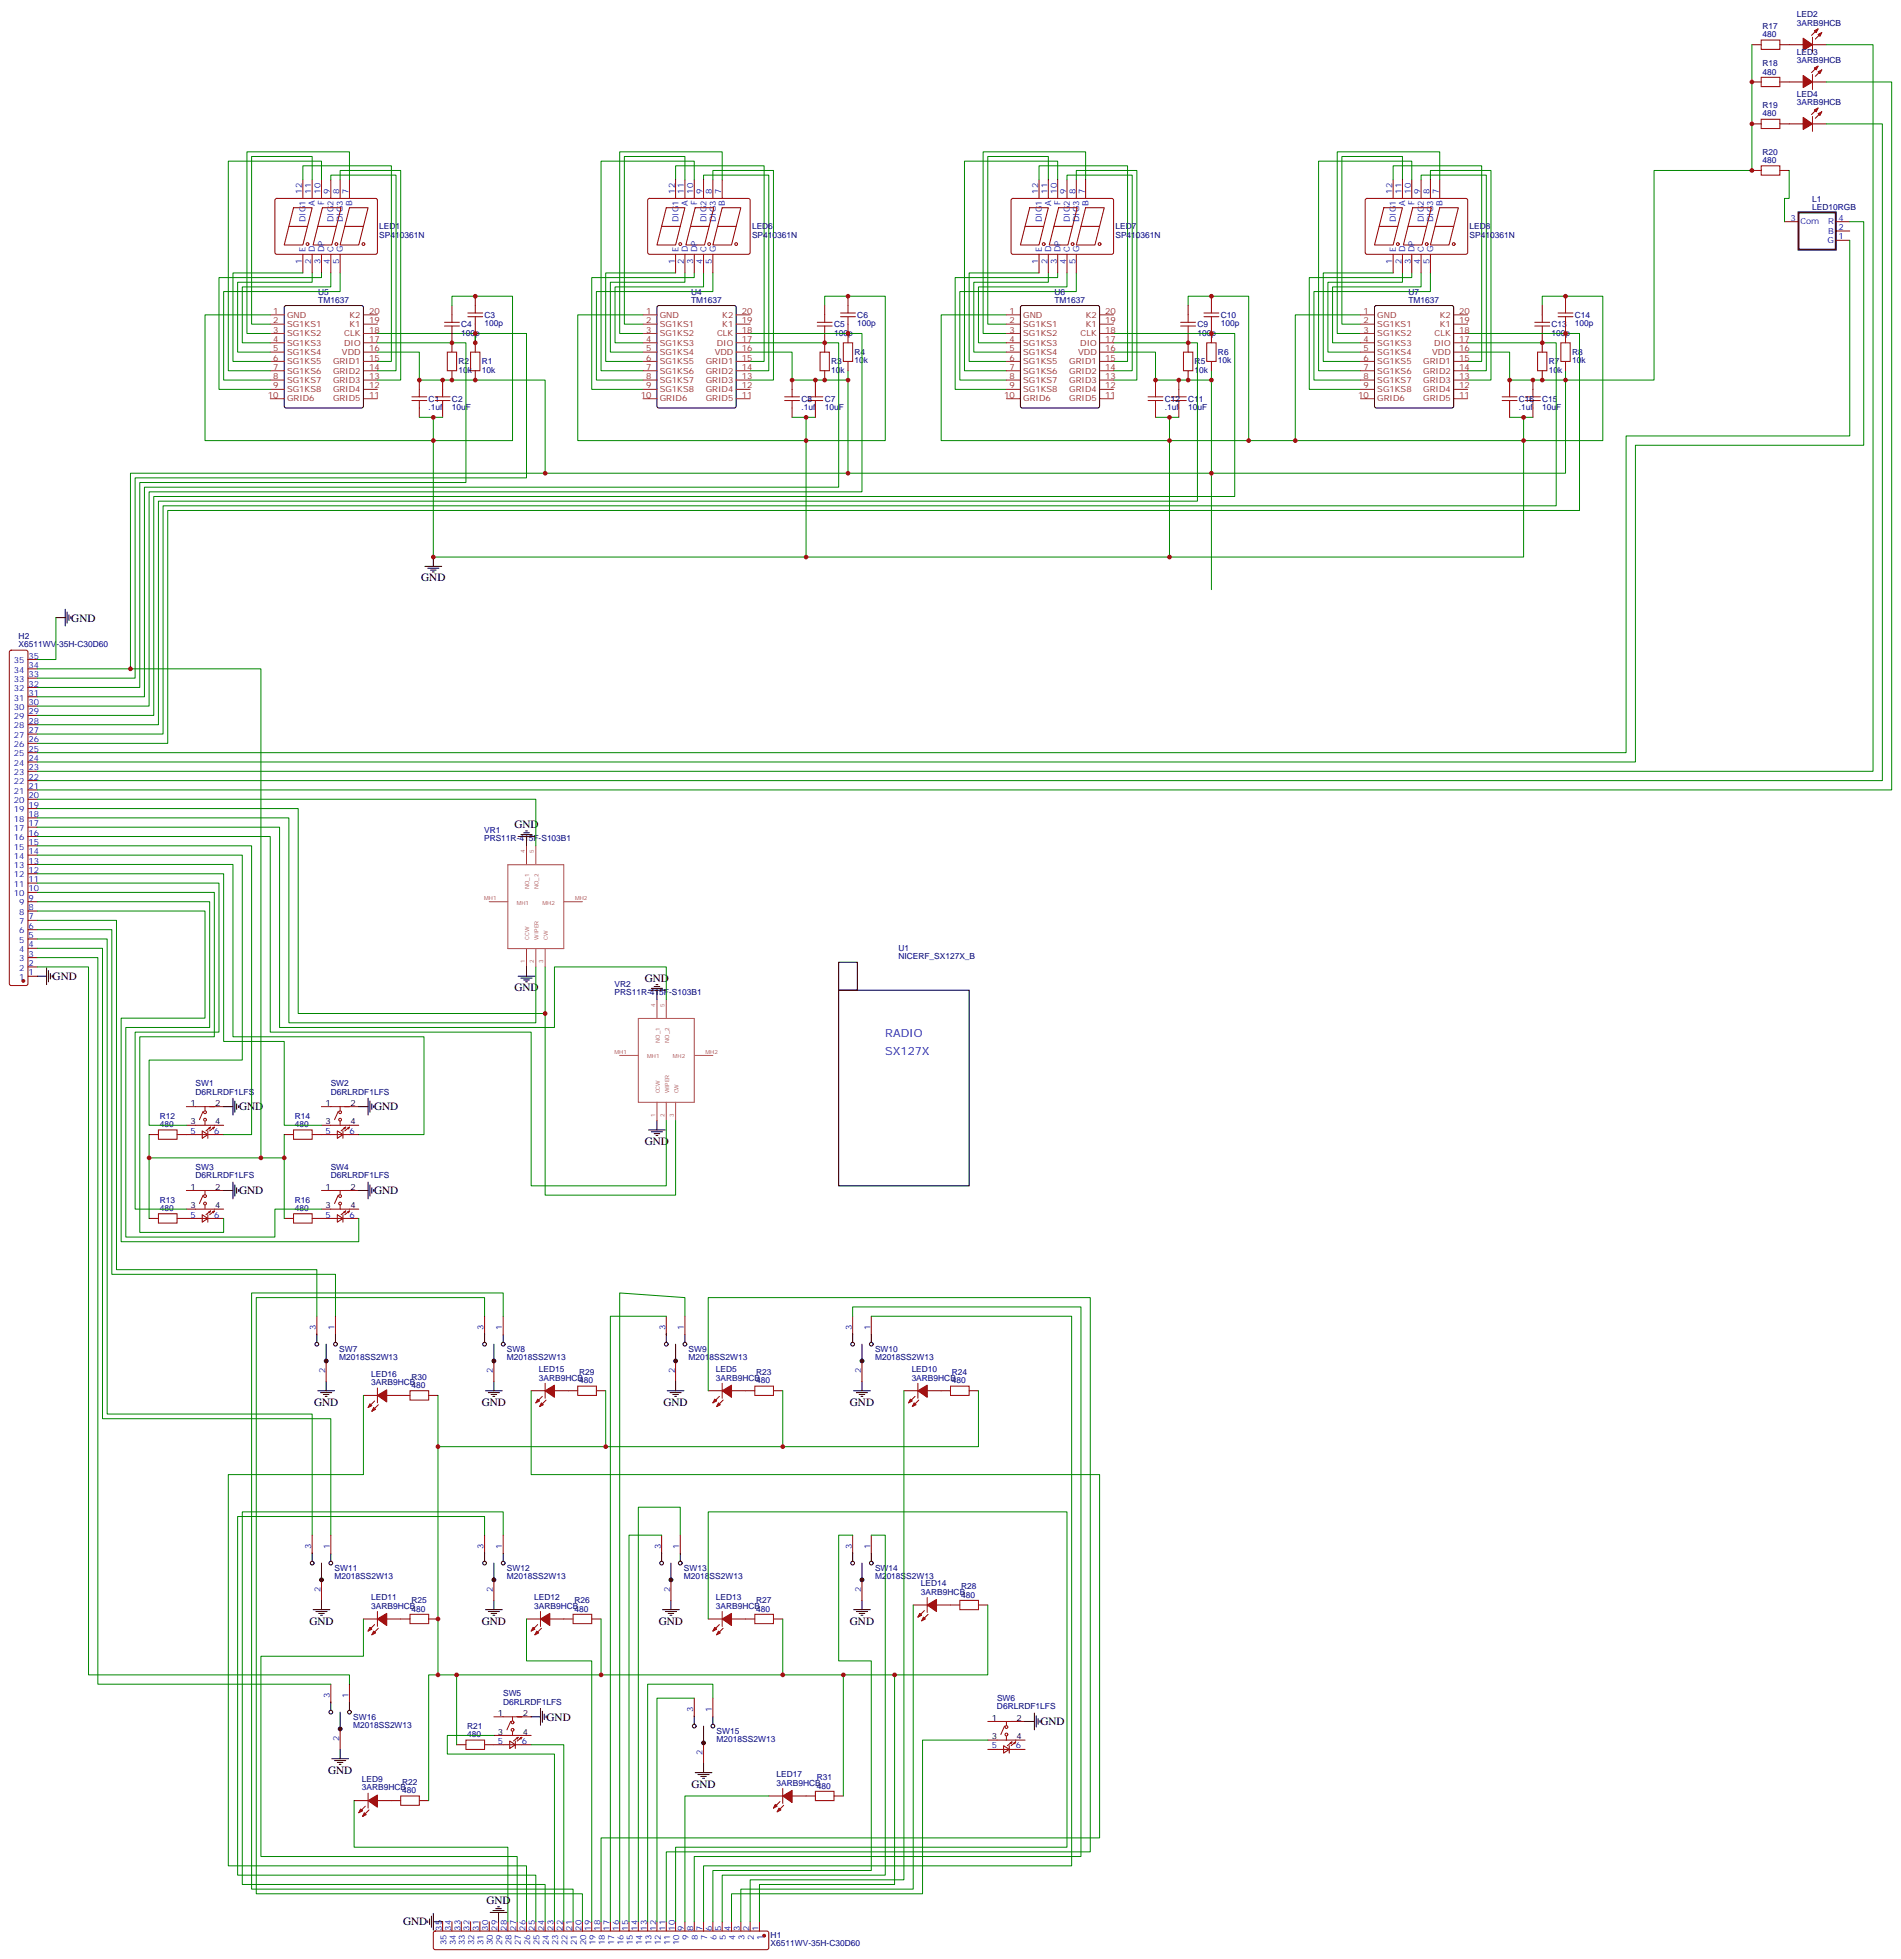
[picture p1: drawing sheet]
<svg xmlns="http://www.w3.org/2000/svg" width="720mm" height="742mm" viewBox="0 0 720 742" stroke-linecap="round" stroke-linejoin="round" font-family="sans-serif">
<defs><g id="words">
<g font-size="4.2">
<text x="159.5" y="220.1">GND</text>
<text x="27" y="235.5">GND</text>
<text x="194.7" y="313.6">GND</text>
<text x="19.9" y="371.1">GND</text>
<text x="244.1" y="371.8">GND</text>
<text x="194.7" y="375.4">GND</text>
<text x="90.5" y="420.6">GND</text>
<text x="141.6" y="420.6">GND</text>
<text x="244.1" y="433.6">GND</text>
<text x="90.5" y="452.3">GND</text>
<text x="141.6" y="452.3">GND</text>
<text x="118.9" y="532.3">GND</text>
<text x="182.4" y="532.3">GND</text>
<text x="251.2" y="532.3">GND</text>
<text x="321.7" y="532.3">GND</text>
<text x="117.1" y="615.2">GND</text>
<text x="182.4" y="615.2">GND</text>
<text x="249.4" y="615.2">GND</text>
<text x="321.7" y="615.2">GND</text>
<text x="206.9" y="651.6">GND</text>
<text x="393.9" y="653.4">GND</text>
<text x="124.2" y="671.7">GND</text>
<text x="261.8" y="677">GND</text>
<text x="184.1" y="721">GND</text>
<text x="152.6" y="729.2">GND</text>
</g>
<g font-size="4.2" fill="#00f">
<text x="335.1" y="392.6">RADIO</text>
<text x="335.1" y="399.7">SX127X</text>
</g>
<g font-size="3.2" fill="#000080">
<text x="667.3" y="11.1">R17</text>
<text x="680.3" y="9.9">3ARB9HCB</text>
<text x="680.3" y="6.6">LED2</text>
<text x="667.3" y="14.1">480</text>
<text x="680.3" y="24">3ARB9HCB</text>
<text x="680.3" y="20.7">LED3</text>
<text x="667.3" y="28.2">480</text>
<text x="667.3" y="25.2">R18</text>
<text x="667.3" y="41">R19</text>
<text x="680.3" y="39.9">3ARB9HCB</text>
<text x="680.3" y="36.6">LED4</text>
<text x="667.3" y="44.1">480</text>
<text x="667.3" y="58.7">R20</text>
<text x="667.3" y="61.7">480</text>
<text x="686.1" y="76.3">L1</text>
<text x="686.1" y="79.4">LED10RGB</text>
<text x="143.6" y="86.9">LED1</text>
<text x="284.7" y="86.9">LED6</text>
<text x="422.3" y="86.9">LED7</text>
<text x="556.3" y="86.9">LED8</text>
<text x="143.6" y="90.2">SP410361N</text>
<text x="284.7" y="90.2">SP410361N</text>
<text x="422.3" y="90.2">SP410361N</text>
<text x="556.3" y="90.2">SP410361N</text>
<text x="120.5" y="111.5">U5</text>
<text x="261.6" y="111.5">U4</text>
<text x="399.2" y="111.5">U6</text>
<text x="533.2" y="111.5">U7</text>
<text x="120.5" y="114.6">TM1637</text>
<text x="261.6" y="114.6">TM1637</text>
<text x="399.2" y="114.6">TM1637</text>
<text x="533.2" y="114.6">TM1637</text>
<text x="174.6" y="123.9">C4</text>
<text x="183.4" y="123.5">100p</text>
<text x="183.4" y="120.4">C3</text>
<text x="315.7" y="123.9">C5</text>
<text x="324.6" y="123.5">100p</text>
<text x="324.6" y="120.4">C6</text>
<text x="453.3" y="123.9">C9</text>
<text x="462.1" y="123.5">100p</text>
<text x="462.1" y="120.4">C10</text>
<text x="587.4" y="123.9">C13</text>
<text x="596.2" y="123.5">100p</text>
<text x="596.2" y="120.4">C14</text>
<text x="174.6" y="127.1">100p</text>
<text x="315.7" y="127.1">100p</text>
<text x="453.3" y="127.1">100p</text>
<text x="587.4" y="127.1">100p</text>
<text x="173.6" y="138">R2</text>
<text x="182.4" y="138">R1</text>
<text x="314.7" y="138">R3</text>
<text x="323.5" y="137.6">10k</text>
<text x="323.5" y="134.5">R4</text>
<text x="452.3" y="138">R5</text>
<text x="461.1" y="137.6">10k</text>
<text x="461.1" y="134.5">R6</text>
<text x="586.3" y="138">R7</text>
<text x="595.1" y="137.6">10k</text>
<text x="595.1" y="134.5">R8</text>
<text x="173.6" y="141.2">10k</text>
<text x="182.4" y="141.2">10k</text>
<text x="314.7" y="141.2">10k</text>
<text x="452.3" y="141.2">10k</text>
<text x="586.3" y="141.2">10k</text>
<text x="162.3" y="155.3">.1uf</text>
<text x="162.3" y="152.1">C1</text>
<text x="171.1" y="155.3">10uF</text>
<text x="171.1" y="152.1">C2</text>
<text x="303.4" y="155.3">.1uf</text>
<text x="303.4" y="152.1">C8</text>
<text x="312.2" y="155.3">10uF</text>
<text x="312.2" y="152.1">C7</text>
<text x="441" y="155.3">.1uf</text>
<text x="441" y="152.1">C12</text>
<text x="449.8" y="155.3">10uF</text>
<text x="449.8" y="152.1">C11</text>
<text x="575" y="155.3">.1uf</text>
<text x="575" y="152.1">C16</text>
<text x="583.8" y="155.3">10uF</text>
<text x="583.8" y="152.1">C15</text>
<text x="7.1" y="245.2">X6511WV-35H-C30D60</text>
<text x="7.1" y="242.1">H2</text>
<text x="183.3" y="315.5">VR1</text>
<text x="183.3" y="318.6">PRS11R-415F-S103B1</text>
<text x="340.1" y="363.4">NICERF_SX127X_B</text>
<text x="340.1" y="360">U1</text>
<text x="232.6" y="376.8">PRS11R-415F-S103B1</text>
<text x="232.6" y="373.7">VR2</text>
<text x="74" y="411.3">SW1</text>
<text x="125.2" y="411.3">SW2</text>
<text x="74" y="414.6">D6RLRDF1LFS</text>
<text x="125.2" y="414.6">D6RLRDF1LFS</text>
<text x="60.5" y="423.8">R12</text>
<text x="111.6" y="423.8">R14</text>
<text x="60.5" y="426.9">480</text>
<text x="111.6" y="426.9">480</text>
<text x="74" y="443">SW3</text>
<text x="125.2" y="443">SW4</text>
<text x="74" y="446.3">D6RLRDF1LFS</text>
<text x="125.2" y="446.3">D6RLRDF1LFS</text>
<text x="60.5" y="455.6">R13</text>
<text x="111.6" y="455.6">R16</text>
<text x="60.5" y="458.6">480</text>
<text x="111.6" y="458.6">480</text>
<text x="128.4" y="515.1">M2018SS2W13</text>
<text x="128.4" y="512">SW7</text>
<text x="191.9" y="515.1">M2018SS2W13</text>
<text x="191.9" y="512">SW8</text>
<text x="260.7" y="515.1">M2018SS2W13</text>
<text x="260.7" y="512">SW9</text>
<text x="331.3" y="515.1">M2018SS2W13</text>
<text x="331.3" y="512">SW10</text>
<text x="140.5" y="521.4">LED16</text>
<text x="204" y="519.6">LED15</text>
<text x="219.2" y="520.8">R29</text>
<text x="271" y="519.6">LED5</text>
<text x="286.3" y="520.8">R23</text>
<text x="345.1" y="519.6">LED10</text>
<text x="360.3" y="520.8">R24</text>
<text x="140.5" y="524.6">3ARB9HCB</text>
<text x="155.7" y="525.6">480</text>
<text x="155.7" y="522.6">R30</text>
<text x="204" y="522.8">3ARB9HCB</text>
<text x="219.2" y="523.9">480</text>
<text x="271" y="522.8">3ARB9HCB</text>
<text x="286.3" y="523.9">480</text>
<text x="345.1" y="522.8">3ARB9HCB</text>
<text x="360.3" y="523.9">480</text>
<text x="126.6" y="598">M2018SS2W13</text>
<text x="126.6" y="594.9">SW11</text>
<text x="191.9" y="598">M2018SS2W13</text>
<text x="191.9" y="594.9">SW12</text>
<text x="258.9" y="598">M2018SS2W13</text>
<text x="258.9" y="594.9">SW13</text>
<text x="331.3" y="598">M2018SS2W13</text>
<text x="331.3" y="594.9">SW14</text>
<text x="348.7" y="604">3ARB9HCB</text>
<text x="348.7" y="600.8">LED14</text>
<text x="363.9" y="605">480</text>
<text x="363.9" y="602">R28</text>
<text x="140.5" y="609.2">3ARB9HCB</text>
<text x="140.5" y="606.1">LED11</text>
<text x="155.7" y="610.3">480</text>
<text x="155.7" y="607.2">R25</text>
<text x="202.3" y="609.2">3ARB9HCB</text>
<text x="202.3" y="606.1">LED12</text>
<text x="217.5" y="610.3">480</text>
<text x="217.5" y="607.2">R26</text>
<text x="271" y="609.2">3ARB9HCB</text>
<text x="271" y="606.1">LED13</text>
<text x="286.3" y="610.3">480</text>
<text x="286.3" y="607.2">R27</text>
<text x="190.5" y="645.6">D6RLRDF1LFS</text>
<text x="190.5" y="642.4">SW5</text>
<text x="377.4" y="647.4">D6RLRDF1LFS</text>
<text x="377.4" y="644.1">SW6</text>
<text x="133.7" y="651.3">SW16</text>
<text x="133.7" y="654.4">M2018SS2W13</text>
<text x="176.9" y="657.9">480</text>
<text x="176.9" y="654.9">R21</text>
<text x="271.3" y="659.7">M2018SS2W13</text>
<text x="271.3" y="656.6">SW15</text>
<text x="137" y="674.9">LED9</text>
<text x="152.2" y="676">R22</text>
<text x="294" y="676.3">3ARB9HCB</text>
<text x="294" y="673.1">LED17</text>
<text x="309.2" y="677.3">480</text>
<text x="309.2" y="674.3">R31</text>
<text x="137" y="678">3ARB9HCB</text>
<text x="152.2" y="679.1">480</text>
<text x="291.7" y="737">X6511WV-35H-C30D60</text>
<text x="291.7" y="733.9">H1</text>
</g>
<g font-size="3.2" fill="#00f">
<text x="114.3" y="73.4" transform="rotate(-90 114.3 73.4)">12</text>
<text x="117.8" y="73.4" transform="rotate(-90 117.8 73.4)">11</text>
<text x="121.4" y="73.4" transform="rotate(-90 121.4 73.4)">10</text>
<text x="122.8" y="77.7" transform="rotate(-90 122.8 77.7)">F</text>
<text x="124.9" y="73.4" transform="rotate(-90 124.9 73.4)">9</text>
<text x="128.4" y="73.4" transform="rotate(-90 128.4 73.4)">8</text>
<text x="131.9" y="73.4" transform="rotate(-90 131.9 73.4)">7</text>
<text x="255.4" y="73.4" transform="rotate(-90 255.4 73.4)">12</text>
<text x="258.9" y="73.4" transform="rotate(-90 258.9 73.4)">11</text>
<text x="262.5" y="73.4" transform="rotate(-90 262.5 73.4)">10</text>
<text x="263.9" y="77.7" transform="rotate(-90 263.9 77.7)">F</text>
<text x="266" y="73.4" transform="rotate(-90 266 73.4)">9</text>
<text x="269.5" y="73.4" transform="rotate(-90 269.5 73.4)">8</text>
<text x="273" y="73.4" transform="rotate(-90 273 73.4)">7</text>
<text x="393" y="73.4" transform="rotate(-90 393 73.4)">12</text>
<text x="396.5" y="73.4" transform="rotate(-90 396.5 73.4)">11</text>
<text x="400" y="73.4" transform="rotate(-90 400 73.4)">10</text>
<text x="401.5" y="77.7" transform="rotate(-90 401.5 77.7)">F</text>
<text x="403.6" y="73.4" transform="rotate(-90 403.6 73.4)">9</text>
<text x="407.1" y="73.4" transform="rotate(-90 407.1 73.4)">8</text>
<text x="410.6" y="73.4" transform="rotate(-90 410.6 73.4)">7</text>
<text x="527" y="73.4" transform="rotate(-90 527 73.4)">12</text>
<text x="530.6" y="73.4" transform="rotate(-90 530.6 73.4)">11</text>
<text x="534.1" y="73.4" transform="rotate(-90 534.1 73.4)">10</text>
<text x="535.5" y="77.7" transform="rotate(-90 535.5 77.7)">F</text>
<text x="537.6" y="73.4" transform="rotate(-90 537.6 73.4)">9</text>
<text x="541.2" y="73.4" transform="rotate(-90 541.2 73.4)">8</text>
<text x="544.7" y="73.4" transform="rotate(-90 544.7 73.4)">7</text>
<text x="119.2" y="78" transform="rotate(-90 119.2 78)">A</text>
<text x="133.3" y="78" transform="rotate(-90 133.3 78)">B</text>
<text x="260.3" y="78" transform="rotate(-90 260.3 78)">A</text>
<text x="274.5" y="78" transform="rotate(-90 274.5 78)">B</text>
<text x="397.9" y="78" transform="rotate(-90 397.9 78)">A</text>
<text x="412" y="78" transform="rotate(-90 412 78)">B</text>
<text x="532" y="78" transform="rotate(-90 532 78)">A</text>
<text x="546.1" y="78" transform="rotate(-90 546.1 78)">B</text>
<text x="677.8" y="83.6">3</text>
<text x="696" y="83.6">4</text>
<text x="115.7" y="84.1" transform="rotate(-90 115.7 84.1)">DIG1</text>
<text x="126.3" y="84.1" transform="rotate(-90 126.3 84.1)">DIG2</text>
<text x="129.8" y="84.1" transform="rotate(-90 129.8 84.1)">DIG3</text>
<text x="256.8" y="84.1" transform="rotate(-90 256.8 84.1)">DIG1</text>
<text x="267.4" y="84.1" transform="rotate(-90 267.4 84.1)">DIG2</text>
<text x="270.9" y="84.1" transform="rotate(-90 270.9 84.1)">DIG3</text>
<text x="394.4" y="84.1" transform="rotate(-90 394.4 84.1)">DIG1</text>
<text x="405" y="84.1" transform="rotate(-90 405 84.1)">DIG2</text>
<text x="408.5" y="84.1" transform="rotate(-90 408.5 84.1)">DIG3</text>
<text x="528.5" y="84.1" transform="rotate(-90 528.5 84.1)">DIG1</text>
<text x="539" y="84.1" transform="rotate(-90 539 84.1)">DIG2</text>
<text x="542.6" y="84.1" transform="rotate(-90 542.6 84.1)">DIG3</text>
<text x="681.6" y="85">Com</text>
<text x="692.1" y="85">R</text>
<text x="692.1" y="88.5">B</text>
<text x="696" y="87.1">2</text>
<text x="115.7" y="95.6" transform="rotate(-90 115.7 95.6)">E</text>
<text x="119.2" y="95.6" transform="rotate(-90 119.2 95.6)">D</text>
<text x="122.8" y="95.6" transform="rotate(-90 122.8 95.6)">DP</text>
<text x="126.3" y="95.6" transform="rotate(-90 126.3 95.6)">C</text>
<text x="129.8" y="95.6" transform="rotate(-90 129.8 95.6)">G</text>
<text x="256.8" y="95.6" transform="rotate(-90 256.8 95.6)">E</text>
<text x="260.3" y="95.6" transform="rotate(-90 260.3 95.6)">D</text>
<text x="263.9" y="95.6" transform="rotate(-90 263.9 95.6)">DP</text>
<text x="267.4" y="95.6" transform="rotate(-90 267.4 95.6)">C</text>
<text x="270.9" y="95.6" transform="rotate(-90 270.9 95.6)">G</text>
<text x="394.4" y="95.6" transform="rotate(-90 394.4 95.6)">E</text>
<text x="397.9" y="95.6" transform="rotate(-90 397.9 95.6)">D</text>
<text x="401.5" y="95.6" transform="rotate(-90 401.5 95.6)">DP</text>
<text x="405" y="95.6" transform="rotate(-90 405 95.6)">C</text>
<text x="408.5" y="95.6" transform="rotate(-90 408.5 95.6)">G</text>
<text x="528.5" y="95.6" transform="rotate(-90 528.5 95.6)">E</text>
<text x="532" y="95.6" transform="rotate(-90 532 95.6)">D</text>
<text x="535.5" y="95.6" transform="rotate(-90 535.5 95.6)">DP</text>
<text x="539" y="95.6" transform="rotate(-90 539 95.6)">C</text>
<text x="542.6" y="95.6" transform="rotate(-90 542.6 95.6)">G</text>
<text x="691.8" y="92.1">G</text>
<text x="696" y="90.7">1</text>
<text x="114.3" y="100.1" transform="rotate(-90 114.3 100.1)">1</text>
<text x="117.8" y="100.1" transform="rotate(-90 117.8 100.1)">2</text>
<text x="121.4" y="100.1" transform="rotate(-90 121.4 100.1)">3</text>
<text x="124.9" y="100.1" transform="rotate(-90 124.9 100.1)">4</text>
<text x="128.4" y="100.1" transform="rotate(-90 128.4 100.1)">5</text>
<text x="255.4" y="100.1" transform="rotate(-90 255.4 100.1)">1</text>
<text x="258.9" y="100.1" transform="rotate(-90 258.9 100.1)">2</text>
<text x="262.5" y="100.1" transform="rotate(-90 262.5 100.1)">3</text>
<text x="266" y="100.1" transform="rotate(-90 266 100.1)">4</text>
<text x="269.5" y="100.1" transform="rotate(-90 269.5 100.1)">5</text>
<text x="393" y="100.1" transform="rotate(-90 393 100.1)">1</text>
<text x="396.5" y="100.1" transform="rotate(-90 396.5 100.1)">2</text>
<text x="400" y="100.1" transform="rotate(-90 400 100.1)">3</text>
<text x="403.6" y="100.1" transform="rotate(-90 403.6 100.1)">4</text>
<text x="407.1" y="100.1" transform="rotate(-90 407.1 100.1)">5</text>
<text x="527" y="100.1" transform="rotate(-90 527 100.1)">1</text>
<text x="530.6" y="100.1" transform="rotate(-90 530.6 100.1)">2</text>
<text x="534.1" y="100.1" transform="rotate(-90 534.1 100.1)">3</text>
<text x="537.6" y="100.1" transform="rotate(-90 537.6 100.1)">4</text>
<text x="541.2" y="100.1" transform="rotate(-90 541.2 100.1)">5</text>
<text x="5.2" y="251.2">35</text>
<text x="10.8" y="249.4">35</text>
<text x="5.2" y="254.7">34</text>
<text x="10.8" y="256.5">33</text>
<text x="10.8" y="252.9">34</text>
<text x="5.2" y="261.8">32</text>
<text x="5.2" y="258.2">33</text>
<text x="10.8" y="263.5">31</text>
<text x="10.8" y="260">32</text>
<text x="5.2" y="268.8">30</text>
<text x="5.2" y="265.3">31</text>
<text x="10.8" y="267.1">30</text>
<text x="5.2" y="275.9">28</text>
<text x="5.2" y="272.3">29</text>
<text x="10.8" y="274.1">28</text>
<text x="10.8" y="270.6">29</text>
<text x="5.2" y="279.4">27</text>
<text x="10.8" y="281.2">26</text>
<text x="10.8" y="277.6">27</text>
<text x="5.2" y="286.5">25</text>
<text x="5.2" y="282.9">26</text>
<text x="10.8" y="284.7">25</text>
<text x="5.2" y="293.5">23</text>
<text x="5.2" y="290">24</text>
<text x="10.8" y="291.7">23</text>
<text x="10.8" y="288.2">24</text>
<text x="5.2" y="297">22</text>
<text x="10.8" y="298.8">21</text>
<text x="10.8" y="295.3">22</text>
<text x="5.2" y="304.1">20</text>
<text x="5.2" y="300.6">21</text>
<text x="10.8" y="305.9">19</text>
<text x="10.8" y="302.3">20</text>
<text x="5.2" y="311.2">18</text>
<text x="5.2" y="307.6">19</text>
<text x="10.8" y="309.4">18</text>
<text x="5.2" y="314.7">17</text>
<text x="10.8" y="316.4">16</text>
<text x="10.8" y="312.9">17</text>
<text x="5.2" y="321.7">15</text>
<text x="5.2" y="318.2">16</text>
<text x="10.8" y="323.5">14</text>
<text x="10.8" y="320">15</text>
<text x="5.2" y="328.8">13</text>
<text x="5.2" y="325.3">14</text>
<text x="10.8" y="327">13</text>
<text x="5.2" y="335.8">11</text>
<text x="5.2" y="332.3">12</text>
<text x="10.8" y="334.1">11</text>
<text x="10.8" y="330.6">12</text>
<text x="5.2" y="339.4">10</text>
<text x="10.8" y="341.1">9</text>
<text x="10.8" y="337.6">10</text>
<text x="7.3" y="346.4">8</text>
<text x="7.3" y="342.9">9</text>
<text x="10.8" y="344.7">8</text>
<text x="7.3" y="353.5">6</text>
<text x="7.3" y="350">7</text>
<text x="10.8" y="351.7">6</text>
<text x="10.8" y="348.2">7</text>
<text x="7.3" y="357">5</text>
<text x="10.8" y="358.8">4</text>
<text x="10.8" y="355.2">5</text>
<text x="7.3" y="364.1">3</text>
<text x="7.3" y="360.5">4</text>
<text x="10.8" y="365.8">2</text>
<text x="10.8" y="362.3">3</text>
<text x="7.3" y="371.1">1</text>
<text x="7.3" y="367.6">2</text>
<text x="10.8" y="369.4">1</text>
<text x="72.1" y="429.3">5</text>
<text x="81.1" y="429.3">6</text>
<text x="123.2" y="429.3">5</text>
<text x="132.3" y="429.3">6</text>
<text x="72.1" y="461.1">5</text>
<text x="81.1" y="461.1">6</text>
<text x="123.2" y="461.1">5</text>
<text x="132.3" y="461.1">6</text>
<text x="119.6" y="503.8" transform="rotate(-90 119.6 503.8)">3</text>
<text x="126.6" y="503.8" transform="rotate(-90 126.6 503.8)">1</text>
<text x="183.1" y="503.8" transform="rotate(-90 183.1 503.8)">3</text>
<text x="190.1" y="503.8" transform="rotate(-90 190.1 503.8)">1</text>
<text x="251.9" y="503.8" transform="rotate(-90 251.9 503.8)">3</text>
<text x="258.9" y="503.8" transform="rotate(-90 258.9 503.8)">1</text>
<text x="322.4" y="503.8" transform="rotate(-90 322.4 503.8)">3</text>
<text x="329.5" y="503.8" transform="rotate(-90 329.5 503.8)">1</text>
<text x="123.1" y="519.9" transform="rotate(-90 123.1 519.9)">2</text>
<text x="186.6" y="519.9" transform="rotate(-90 186.6 519.9)">2</text>
<text x="255.4" y="519.9" transform="rotate(-90 255.4 519.9)">2</text>
<text x="326" y="519.9" transform="rotate(-90 326 519.9)">2</text>
<text x="117.8" y="586.7" transform="rotate(-90 117.8 586.7)">3</text>
<text x="124.9" y="586.7" transform="rotate(-90 124.9 586.7)">1</text>
<text x="183.1" y="586.7" transform="rotate(-90 183.1 586.7)">3</text>
<text x="190.1" y="586.7" transform="rotate(-90 190.1 586.7)">1</text>
<text x="250.1" y="586.7" transform="rotate(-90 250.1 586.7)">3</text>
<text x="257.2" y="586.7" transform="rotate(-90 257.2 586.7)">1</text>
<text x="322.4" y="586.7" transform="rotate(-90 322.4 586.7)">3</text>
<text x="329.5" y="586.7" transform="rotate(-90 329.5 586.7)">1</text>
<text x="121.4" y="602.8" transform="rotate(-90 121.4 602.8)">2</text>
<text x="186.6" y="602.8" transform="rotate(-90 186.6 602.8)">2</text>
<text x="253.6" y="602.8" transform="rotate(-90 253.6 602.8)">2</text>
<text x="326" y="602.8" transform="rotate(-90 326 602.8)">2</text>
<text x="124.9" y="643.1" transform="rotate(-90 124.9 643.1)">3</text>
<text x="131.9" y="643.1" transform="rotate(-90 131.9 643.1)">1</text>
<text x="262.5" y="648.4" transform="rotate(-90 262.5 648.4)">3</text>
<text x="269.5" y="648.4" transform="rotate(-90 269.5 648.4)">1</text>
<text x="128.4" y="659.2" transform="rotate(-90 128.4 659.2)">2</text>
<text x="188.5" y="660.4">5</text>
<text x="197.6" y="660.4">6</text>
<text x="266" y="664.5" transform="rotate(-90 266 664.5)">2</text>
<text x="375.5" y="662.2">5</text>
<text x="384.5" y="662.2">6</text>
<text x="167.2" y="731.1" transform="rotate(-90 167.2 731.1)">35</text>
<text x="170.7" y="731.1" transform="rotate(-90 170.7 731.1)">34</text>
<text x="174.3" y="731.1" transform="rotate(-90 174.3 731.1)">33</text>
<text x="177.8" y="731.1" transform="rotate(-90 177.8 731.1)">32</text>
<text x="181.3" y="731.1" transform="rotate(-90 181.3 731.1)">31</text>
<text x="184.9" y="731.1" transform="rotate(-90 184.9 731.1)">30</text>
<text x="188.4" y="731.1" transform="rotate(-90 188.4 731.1)">29</text>
<text x="191.9" y="731.1" transform="rotate(-90 191.9 731.1)">28</text>
<text x="195.4" y="731.1" transform="rotate(-90 195.4 731.1)">27</text>
<text x="199" y="731.1" transform="rotate(-90 199 731.1)">26</text>
<text x="202.5" y="731.1" transform="rotate(-90 202.5 731.1)">25</text>
<text x="206" y="731.1" transform="rotate(-90 206 731.1)">24</text>
<text x="209.5" y="731.1" transform="rotate(-90 209.5 731.1)">23</text>
<text x="213.1" y="731.1" transform="rotate(-90 213.1 731.1)">22</text>
<text x="216.6" y="731.1" transform="rotate(-90 216.6 731.1)">21</text>
<text x="220.1" y="731.1" transform="rotate(-90 220.1 731.1)">20</text>
<text x="223.7" y="731.1" transform="rotate(-90 223.7 731.1)">19</text>
<text x="227.2" y="731.1" transform="rotate(-90 227.2 731.1)">18</text>
<text x="230.7" y="731.1" transform="rotate(-90 230.7 731.1)">17</text>
<text x="234.2" y="731.1" transform="rotate(-90 234.2 731.1)">16</text>
<text x="237.8" y="731.1" transform="rotate(-90 237.8 731.1)">15</text>
<text x="241.3" y="731.1" transform="rotate(-90 241.3 731.1)">14</text>
<text x="244.8" y="731.1" transform="rotate(-90 244.8 731.1)">13</text>
<text x="248.4" y="731.1" transform="rotate(-90 248.4 731.1)">12</text>
<text x="251.9" y="731.1" transform="rotate(-90 251.9 731.1)">11</text>
<text x="255.4" y="731.1" transform="rotate(-90 255.4 731.1)">10</text>
<text x="258.9" y="731.1" transform="rotate(-90 258.9 731.1)">9</text>
<text x="262.5" y="731.1" transform="rotate(-90 262.5 731.1)">8</text>
<text x="266" y="731.1" transform="rotate(-90 266 731.1)">7</text>
<text x="269.5" y="731.1" transform="rotate(-90 269.5 731.1)">6</text>
<text x="273" y="731.1" transform="rotate(-90 273 731.1)">5</text>
<text x="276.6" y="731.1" transform="rotate(-90 276.6 731.1)">4</text>
<text x="280.1" y="731.1" transform="rotate(-90 280.1 731.1)">3</text>
<text x="283.6" y="731.1" transform="rotate(-90 283.6 731.1)">2</text>
<text x="287.2" y="731.1" transform="rotate(-90 287.2 731.1)">1</text>
<text x="169" y="736.6" transform="rotate(-90 169 736.6)">35</text>
<text x="172.5" y="736.6" transform="rotate(-90 172.5 736.6)">34</text>
<text x="176" y="736.6" transform="rotate(-90 176 736.6)">33</text>
<text x="179.6" y="736.6" transform="rotate(-90 179.6 736.6)">32</text>
<text x="183.1" y="736.6" transform="rotate(-90 183.1 736.6)">31</text>
<text x="186.6" y="736.6" transform="rotate(-90 186.6 736.6)">30</text>
<text x="190.1" y="736.6" transform="rotate(-90 190.1 736.6)">29</text>
<text x="193.7" y="736.6" transform="rotate(-90 193.7 736.6)">28</text>
<text x="197.2" y="736.6" transform="rotate(-90 197.2 736.6)">27</text>
<text x="200.7" y="736.6" transform="rotate(-90 200.7 736.6)">26</text>
<text x="204.3" y="736.6" transform="rotate(-90 204.3 736.6)">25</text>
<text x="207.8" y="736.6" transform="rotate(-90 207.8 736.6)">24</text>
<text x="211.3" y="736.6" transform="rotate(-90 211.3 736.6)">23</text>
<text x="214.8" y="736.6" transform="rotate(-90 214.8 736.6)">22</text>
<text x="218.4" y="736.6" transform="rotate(-90 218.4 736.6)">21</text>
<text x="221.9" y="736.6" transform="rotate(-90 221.9 736.6)">20</text>
<text x="225.4" y="736.6" transform="rotate(-90 225.4 736.6)">19</text>
<text x="229" y="736.6" transform="rotate(-90 229 736.6)">18</text>
<text x="232.5" y="736.6" transform="rotate(-90 232.5 736.6)">17</text>
<text x="236" y="736.6" transform="rotate(-90 236 736.6)">16</text>
<text x="239.5" y="736.6" transform="rotate(-90 239.5 736.6)">15</text>
<text x="243.1" y="736.6" transform="rotate(-90 243.1 736.6)">14</text>
<text x="246.6" y="736.6" transform="rotate(-90 246.6 736.6)">13</text>
<text x="250.1" y="736.6" transform="rotate(-90 250.1 736.6)">12</text>
<text x="253.6" y="736.6" transform="rotate(-90 253.6 736.6)">11</text>
<text x="257.2" y="736.6" transform="rotate(-90 257.2 736.6)">10</text>
<text x="260.7" y="734.6" transform="rotate(-90 260.7 734.6)">9</text>
<text x="264.2" y="734.6" transform="rotate(-90 264.2 734.6)">8</text>
<text x="267.8" y="734.6" transform="rotate(-90 267.8 734.6)">7</text>
<text x="271.3" y="734.6" transform="rotate(-90 271.3 734.6)">6</text>
<text x="274.8" y="734.6" transform="rotate(-90 274.8 734.6)">5</text>
<text x="278.3" y="734.6" transform="rotate(-90 278.3 734.6)">4</text>
<text x="281.9" y="734.6" transform="rotate(-90 281.9 734.6)">3</text>
<text x="285.4" y="734.6" transform="rotate(-90 285.4 734.6)">2</text>
<text x="288.9" y="734.6" transform="rotate(-90 288.9 734.6)">1</text>
</g>
<g font-size="3.2" fill="#8d2323">
<text x="103.5" y="118.9">1</text>
<text x="139.7" y="118.9">20</text>
<text x="244.6" y="118.9">1</text>
<text x="280.8" y="118.9">20</text>
<text x="382.2" y="118.9">1</text>
<text x="418.4" y="118.9">20</text>
<text x="516.2" y="118.9">1</text>
<text x="552.4" y="118.9">20</text>
<text x="103.5" y="122.4">2</text>
<text x="103.5" y="125.9">3</text>
<text x="108.7" y="120.3">GND</text>
<text x="108.7" y="123.8">SG1KS1</text>
<text x="132.3" y="120.3">K2</text>
<text x="132.3" y="123.8">K1</text>
<text x="139.7" y="125.9">18</text>
<text x="139.7" y="122.4">19</text>
<text x="244.6" y="122.4">2</text>
<text x="244.6" y="125.9">3</text>
<text x="249.8" y="120.3">GND</text>
<text x="249.8" y="123.8">SG1KS1</text>
<text x="273.4" y="120.3">K2</text>
<text x="273.4" y="123.8">K1</text>
<text x="280.8" y="125.9">18</text>
<text x="280.8" y="122.4">19</text>
<text x="382.2" y="122.4">2</text>
<text x="382.2" y="125.9">3</text>
<text x="387.3" y="120.3">GND</text>
<text x="387.3" y="123.8">SG1KS1</text>
<text x="411" y="120.3">K2</text>
<text x="411" y="123.8">K1</text>
<text x="418.4" y="125.9">18</text>
<text x="418.4" y="122.4">19</text>
<text x="516.2" y="122.4">2</text>
<text x="516.2" y="125.9">3</text>
<text x="521.4" y="120.3">GND</text>
<text x="521.4" y="123.8">SG1KS1</text>
<text x="545.1" y="120.3">K2</text>
<text x="545.1" y="123.8">K1</text>
<text x="552.4" y="125.9">18</text>
<text x="552.4" y="122.4">19</text>
<text x="103.5" y="129.5">4</text>
<text x="108.7" y="127.4">SG1KS2</text>
<text x="108.7" y="130.9">SG1KS3</text>
<text x="130.2" y="130.9">DIO</text>
<text x="130.3" y="127.4">CLK</text>
<text x="139.7" y="129.5">17</text>
<text x="244.6" y="129.5">4</text>
<text x="249.8" y="127.4">SG1KS2</text>
<text x="249.8" y="130.9">SG1KS3</text>
<text x="271.4" y="130.9">DIO</text>
<text x="271.5" y="127.4">CLK</text>
<text x="280.8" y="129.5">17</text>
<text x="382.2" y="129.5">4</text>
<text x="387.3" y="127.4">SG1KS2</text>
<text x="387.3" y="130.9">SG1KS3</text>
<text x="408.9" y="130.9">DIO</text>
<text x="409" y="127.4">CLK</text>
<text x="418.4" y="129.5">17</text>
<text x="516.2" y="129.5">4</text>
<text x="521.4" y="127.4">SG1KS2</text>
<text x="521.4" y="130.9">SG1KS3</text>
<text x="543" y="130.9">DIO</text>
<text x="543.1" y="127.4">CLK</text>
<text x="552.4" y="129.5">17</text>
<text x="103.5" y="133">5</text>
<text x="103.5" y="136.5">6</text>
<text x="108.7" y="134.4">SG1KS4</text>
<text x="108.7" y="137.9">SG1KS5</text>
<text x="126.1" y="137.9">GRID1</text>
<text x="129.5" y="134.4">VDD</text>
<text x="139.7" y="136.5">15</text>
<text x="139.7" y="133">16</text>
<text x="244.6" y="133">5</text>
<text x="244.6" y="136.5">6</text>
<text x="249.8" y="134.4">SG1KS4</text>
<text x="249.8" y="137.9">SG1KS5</text>
<text x="267.2" y="137.9">GRID1</text>
<text x="270.6" y="134.4">VDD</text>
<text x="280.8" y="136.5">15</text>
<text x="280.8" y="133">16</text>
<text x="382.2" y="133">5</text>
<text x="382.2" y="136.5">6</text>
<text x="387.3" y="134.4">SG1KS4</text>
<text x="387.3" y="137.9">SG1KS5</text>
<text x="404.8" y="137.9">GRID1</text>
<text x="408.2" y="134.4">VDD</text>
<text x="418.4" y="136.5">15</text>
<text x="418.4" y="133">16</text>
<text x="516.2" y="133">5</text>
<text x="516.2" y="136.5">6</text>
<text x="521.4" y="134.4">SG1KS4</text>
<text x="521.4" y="137.9">SG1KS5</text>
<text x="538.8" y="137.9">GRID1</text>
<text x="542.2" y="134.4">VDD</text>
<text x="552.4" y="136.5">15</text>
<text x="552.4" y="133">16</text>
<text x="103.5" y="140.1">7</text>
<text x="103.5" y="143.6">8</text>
<text x="108.7" y="141.5">SG1KS6</text>
<text x="126.1" y="141.5">GRID2</text>
<text x="139.7" y="143.6">13</text>
<text x="139.7" y="140.1">14</text>
<text x="244.6" y="140.1">7</text>
<text x="244.6" y="143.6">8</text>
<text x="249.8" y="141.5">SG1KS6</text>
<text x="267.2" y="141.5">GRID2</text>
<text x="280.8" y="143.6">13</text>
<text x="280.8" y="140.1">14</text>
<text x="382.2" y="140.1">7</text>
<text x="382.2" y="143.6">8</text>
<text x="387.3" y="141.5">SG1KS6</text>
<text x="404.8" y="141.5">GRID2</text>
<text x="418.4" y="143.6">13</text>
<text x="418.4" y="140.1">14</text>
<text x="516.2" y="140.1">7</text>
<text x="516.2" y="143.6">8</text>
<text x="521.4" y="141.5">SG1KS6</text>
<text x="538.8" y="141.5">GRID2</text>
<text x="552.4" y="143.6">13</text>
<text x="552.4" y="140.1">14</text>
<text x="103.5" y="147.1">9</text>
<text x="108.7" y="145">SG1KS7</text>
<text x="108.7" y="148.5">SG1KS8</text>
<text x="126.1" y="148.5">GRID4</text>
<text x="126.1" y="145">GRID3</text>
<text x="139.7" y="147.1">12</text>
<text x="244.6" y="147.1">9</text>
<text x="249.8" y="145">SG1KS7</text>
<text x="249.8" y="148.5">SG1KS8</text>
<text x="267.2" y="148.5">GRID4</text>
<text x="267.2" y="145">GRID3</text>
<text x="280.8" y="147.1">12</text>
<text x="382.2" y="147.1">9</text>
<text x="387.3" y="145">SG1KS7</text>
<text x="387.3" y="148.5">SG1KS8</text>
<text x="404.8" y="148.5">GRID4</text>
<text x="404.8" y="145">GRID3</text>
<text x="418.4" y="147.1">12</text>
<text x="516.2" y="147.1">9</text>
<text x="521.4" y="145">SG1KS7</text>
<text x="521.4" y="148.5">SG1KS8</text>
<text x="538.8" y="148.5">GRID4</text>
<text x="538.8" y="145">GRID3</text>
<text x="552.4" y="147.1">12</text>
<text x="101.4" y="150.6">10</text>
<text x="108.7" y="152">GRID6</text>
<text x="126.1" y="152">GRID5</text>
<text x="139.7" y="150.6">11</text>
<text x="242.6" y="150.6">10</text>
<text x="249.8" y="152">GRID6</text>
<text x="267.2" y="152">GRID5</text>
<text x="280.8" y="150.6">11</text>
<text x="380.1" y="150.6">10</text>
<text x="387.3" y="152">GRID6</text>
<text x="404.8" y="152">GRID5</text>
<text x="418.4" y="150.6">11</text>
<text x="514.2" y="150.6">10</text>
<text x="521.4" y="152">GRID6</text>
<text x="538.8" y="152">GRID5</text>
<text x="552.4" y="150.6">11</text>
</g>
<g font-size="3.2">
<text x="72.1" y="418.7">1</text>
<text x="81.5" y="418.7">2</text>
<text x="123.2" y="418.7">1</text>
<text x="132.6" y="418.7">2</text>
<text x="72.1" y="425.8">3</text>
<text x="81.5" y="425.8">4</text>
<text x="123.2" y="425.8">3</text>
<text x="132.6" y="425.8">4</text>
<text x="72.1" y="450.5">1</text>
<text x="81.5" y="450.5">2</text>
<text x="123.2" y="450.5">1</text>
<text x="132.6" y="450.5">2</text>
<text x="72.1" y="457.6">3</text>
<text x="81.5" y="457.6">4</text>
<text x="123.2" y="457.6">3</text>
<text x="132.6" y="457.6">4</text>
<text x="188.5" y="649.8">1</text>
<text x="197.9" y="649.8">2</text>
<text x="375.5" y="651.6">1</text>
<text x="384.9" y="651.6">2</text>
<text x="188.5" y="656.9">3</text>
<text x="197.9" y="656.9">4</text>
<text x="375.5" y="658.6">3</text>
<text x="384.9" y="658.6">4</text>
</g>
<g font-size="2.1" fill="#a54b4b">
<text x="198.6" y="323.2" transform="rotate(-90 198.6 323.2)">4</text>
<text x="202.2" y="323.2" transform="rotate(-90 202.2 323.2)">5</text>
<text x="183.3" y="340.9">MH1</text>
<text x="200.4" y="336.8" transform="rotate(-90 200.4 336.8)">NO_1</text>
<text x="203.9" y="336.8" transform="rotate(-90 203.9 336.8)">NO_2</text>
<text x="217.7" y="340.9">MH2</text>
<text x="195.6" y="342.6">MH1</text>
<text x="205.4" y="342.6">MH2</text>
<text x="200.4" y="355.9" transform="rotate(-90 200.4 355.9)">CCW</text>
<text x="203.9" y="355.9" transform="rotate(-90 203.9 355.9)">WIPER</text>
<text x="207.4" y="355.9" transform="rotate(-90 207.4 355.9)">CW</text>
<text x="198.6" y="364.9" transform="rotate(-90 198.6 364.9)">1</text>
<text x="202.2" y="364.9" transform="rotate(-90 202.2 364.9)">2</text>
<text x="205.7" y="364.9" transform="rotate(-90 205.7 364.9)">3</text>
<text x="248" y="381.4" transform="rotate(-90 248 381.4)">4</text>
<text x="251.5" y="381.4" transform="rotate(-90 251.5 381.4)">5</text>
<text x="249.7" y="395" transform="rotate(-90 249.7 395)">NO_1</text>
<text x="253.3" y="395" transform="rotate(-90 253.3 395)">NO_2</text>
<text x="232.7" y="399.1">MH1</text>
<text x="245" y="400.9">MH1</text>
<text x="254.7" y="400.9">MH2</text>
<text x="267.1" y="399.1">MH2</text>
<text x="249.7" y="414.1" transform="rotate(-90 249.7 414.1)">CCW</text>
<text x="253.3" y="414.1" transform="rotate(-90 253.3 414.1)">WIPER</text>
<text x="256.8" y="414.1" transform="rotate(-90 256.8 414.1)">CW</text>
<text x="248" y="423.1" transform="rotate(-90 248 423.1)">1</text>
<text x="251.5" y="423.1" transform="rotate(-90 251.5 423.1)">2</text>
<text x="255.1" y="423.1" transform="rotate(-90 255.1 423.1)">3</text>
</g>
</g></defs>
<g fill="none" stroke="#870000" stroke-width=".38">
<path d="M663.2 16.9h3.5M673.8 16.9h8.8M686.2 16.9h5.2M686.2 14.1v5.7M688.3 10.9l-2.5 2.5M689.7 12.3l-2.5 2.5M663.2 31h3.5M673.8 31h8.8M686.2 28.2v5.7M686.2 31h5.2M688.3 25l-2.5 2.5M689.7 26.5l-2.5 2.4"/>
<path d="M663.2 46.9h3.5M673.8 46.9h8.8M686.2 44.1v5.6M686.2 46.9h5.2M688.3 40.9l-2.5 2.5M689.7 42.3l-2.5 2.5M104.3 75.3l.5-.2 37.6 .1 .5 .6-.1 20.1-.6 .4-37.7-.1-.4-.6v-19.8zM111.1 78.7h7.1l-3.5 14.1h-7.1zM114.7 68.1v7M118.2 68.1v7M121.7 68.1v7M122.1 78.7h7l-3.5 14.1h-7.1z"/>
<path d="M125.2 68.1v7M128.8 68.1v7M132.3 78.7h7l-3.5 14.1h-7zM132.3 68.1v7M245.4 75.3l.5-.2 37.7 .1 .4 .6-.1 20.1-.6 .4-37.7-.1-.4-.6v-19.8zM252.2 78.7h7.1l-3.5 14.1h-7.1zM255.8 68.1v7M259.3 68.1v7M262.8 68.1v7M263.2 78.7h7l-3.5 14.1h-7.1zM266.3 68.1v7M269.9 68.1v7"/>
<path d="M273.4 78.7h7.1l-3.6 14.1h-7zM273.4 68.1v7M383 75.3l.5-.2 37.6 .1 .5 .6-.1 20.1-.6 .4-37.7-.1-.4-.6v-19.8zM389.8 78.7h7.1l-3.6 14.1h-7zM393.3 68.1v7M396.9 68.1v7M400.4 68.1v7M400.8 78.7h7l-3.5 14.1h-7.1zM403.9 68.1v7M407.5 68.1v7M411 78.7h7l-3.5 14.1h-7zM411 68.1v7"/>
<path d="M517.1 75.3l.4-.2 37.7 .1 .4 .6v20.1l-.7 .4-37.6-.1-.5-.6v-19.8zM523.9 78.7h7l-3.5 14.1h-7.1zM527.4 68.1v7M530.9 68.1v7M534.5 68.1v7M534.8 78.7h7.1l-3.6 14.1h-7zM538 68.1v7M541.5 68.1v7M545 78.7h7.1l-3.5 14.1h-7.1zM545 68.1v7M663.2 64.6h3.5M673.8 64.6h3.5"/>
<path d="M109.4 85.7h7M114.7 96.3v7.1M118.2 96.3v7.1M120.3 85.7h7.1M121.7 96.3v7.1M125.2 96.3v7.1M128.8 96.3v7.1M130.5 85.7h7.1M250.5 85.7h7M255.8 96.3v7.1M259.3 96.3v7.1M261.4 85.7h7.1"/>
<path d="M262.8 96.3v7.1M266.3 96.3v7.1M269.9 96.3v7.1M271.6 85.7h7.1M388.1 85.7h7M393.3 96.3v7.1M396.9 96.3v7.1M399 85.7h7M400.4 96.3v7.1M403.9 96.3v7.1M407.5 96.3v7.1M409.2 85.7h7.1"/>
<path d="M522.1 85.7h7.1M527.4 96.3v7.1M530.9 96.3v7.1M533 85.7h7.1M534.5 96.3v7.1M538 96.3v7.1M541.5 96.3v7.1M543.3 85.7h7M675.6 84h5.3M695 91h5.3M695 87.5h5.3M695 84h5.3"/>
<path d="M171.1 115.7v3.5M179.9 112.2v3.5M312.2 115.7v3.5M321 112.2v3.5M449.8 115.7v3.5M458.6 112.2v3.5M583.8 115.7v3.5M592.7 112.2v3.5M171.1 126.3v7.1M179.9 122.8v3.5M179.9 129.8v3.6M312.2 126.3v7.1"/>
<path d="M321 122.8v7M321 136.9v3.5M449.8 126.3v7.1M458.6 122.8v7M458.6 136.9v3.5M583.8 126.3v7.1M592.7 122.8v7M592.7 136.9v3.5M158.7 143.9v3.6M158.7 154.5v3.5M167.6 143.9v3.6M167.6 154.5v3.5"/>
<path d="M171.1 140.4v3.5M179.9 140.4v3.5M299.9 143.9v3.6M299.9 154.5v3.5M308.7 143.9v3.6M308.7 154.5v3.5M312.2 140.4v3.5M437.4 143.9v3.6M437.4 154.5v3.5M446.3 143.9v3.6M446.3 154.5v3.5M449.8 140.4v3.5"/>
<path d="M571.5 143.9v3.6M571.5 154.5v3.5M580.3 143.9v3.6M580.3 154.5v3.5M583.8 140.4v3.5M3.8 246.4l.4-.2h5.7l.5 .2 .2 .5v125.6l-.7 .7h-5.7l-.7-.7v-125.6zM10.6 256.8h3.5M10.6 253.3h3.5M10.6 249.8h3.5M10.6 278h3.5M10.6 274.5h3.5M10.6 270.9h3.5"/>
<path d="M10.6 267.4h3.5M10.6 263.9h3.5M10.6 260.4h3.5M10.6 299.2h3.5M10.6 295.6h3.5M10.6 292.1h3.5M10.6 288.6h3.5M10.6 285h3.5M10.6 281.5h3.5M10.6 316.8h3.5M10.6 313.3h3.5M10.6 309.7h3.5"/>
<path d="M10.6 306.2h3.5M10.6 302.7h3.5M10.6 338h3.5M10.6 334.4h3.5M10.6 330.9h3.5M10.6 327.4h3.5M10.6 323.9h3.5M10.6 320.3h3.5M10.6 359.1h3.5M10.6 355.6h3.5M10.6 352.1h3.5M10.6 348.5h3.5"/>
<path d="M10.6 345h3.5M10.6 341.5h3.5M10.6 369.7h3.5M10.6 366.2h3.5M10.6 362.7h3.5M70.6 419.1h3.5M81.1 419.1h3.6M121.7 419.1h3.5M132.3 419.1h3.5M56.4 429.7h3.6M67 429.7h17.7M70.6 426.2h3.5"/>
<path d="M76.6 428.3l2.1 1.4-2.1 1.4zM78.7 428.3v2.8M79 427.2l.7-.3-1.7 1.4M79.7 426.9l-.3 .7M80.4 427.2l.7-.3-1.7 1.4M81.1 426.2h3.6M81.1 426.9l-.3 .7M107.6 429.7h3.5M118.2 429.7h17.6M121.7 426.2h3.5M127.7 428.3l2.1 1.4-2.1 1.4zM129.8 428.3v2.8"/>
<path d="M130.2 427.2l.7-.3-1.8 1.4M130.9 426.9l-.4 .7M131.6 427.2l.7-.3-1.8 1.4M132.3 426.2h3.5M132.3 426.9l-.4 .7M70.6 457.9h3.5M70.6 450.9h3.5M79 459l.7-.4-1.7 1.4M79.7 458.6l-.3 .7M80.4 459l.7-.4-1.7 1.4M81.1 457.9h3.6M81.1 450.9h3.6"/>
<path d="M81.1 458.6l-.3 .7M121.7 457.9h3.5M121.7 450.9h3.5M130.2 459l.7-.4-1.8 1.4M130.9 458.6l-.4 .7M131.6 459l.7-.4-1.8 1.4M132.3 457.9h3.5M132.3 450.9h3.5M132.3 458.6l-.4 .7M56.4 461.4h3.6M67 461.4h17.7M76.6 460l2.1 1.4-2.1 1.4z"/>
<path d="M78.7 460v2.8M107.6 461.4h3.5M118.2 461.4h17.6M127.7 460l2.1 1.4-2.1 1.4zM129.8 460v2.8M119.9 498.5v7M127 498.5v7M183.4 498.5v7M190.5 498.5v7M252.2 498.5v7M259.3 498.5v7M322.8 498.5v7"/>
<path d="M329.8 498.5v7M123.5 516.1v7.1M187 516.1v7.1M255.8 516.1v7.1M326.3 516.1v7.1M137.6 528.5h5.3M141.8 530.6l-2.5 2.4M142.9 525.6v5.7M143.2 532l-2.4 2.5M146.4 528.5h8.8M162.3 528.5h3.5M201.1 526.7h5.3"/>
<path d="M205.3 528.8l-2.5 2.5M206.4 523.9v5.6M206.7 530.2l-2.4 2.5M209.9 526.7h8.8M225.8 526.7h3.5M268.1 526.7h5.3M272.3 528.8l-2.4 2.5M273.4 523.9v5.6M273.8 530.2l-2.5 2.5M276.9 526.7h8.9M292.8 526.7h3.5M342.2 526.7h5.3"/>
<path d="M346.4 528.8l-2.4 2.5M347.5 523.9v5.6M347.8 530.2l-2.4 2.5M351 526.7h8.8M366.9 526.7h3.5M118.2 581.4v7M121.7 599v7.1M125.2 581.4v7M183.4 581.4v7M187 599v7.1M190.5 581.4v7M250.5 581.4v7"/>
<path d="M254 599v7.1M257.5 581.4v7M322.8 581.4v7M326.3 599v7.1M329.8 581.4v7M137.6 613.1h5.3M141.8 615.2l-2.5 2.5M142.9 610.3v5.7M143.2 616.7l-2.4 2.4M146.4 613.1h8.8M162.3 613.1h3.5M199.3 613.1h5.3"/>
<path d="M203.6 615.2l-2.5 2.5M204.6 610.3v5.7M205 616.7l-2.5 2.4M208.1 613.1h8.9M224 613.1h3.5M268.1 613.1h5.3M272.3 615.2l-2.4 2.5M273.4 610.3v5.7M273.8 616.7l-2.5 2.4M276.9 613.1h8.9M292.8 613.1h3.5M345.7 607.8h5.3"/>
<path d="M350 610l-2.5 2.4M351 605v5.7M351.4 611.4l-2.5 2.4M354.5 607.8h8.9M370.4 607.8h3.5M125.2 637.8v7.1M132.3 637.8v7.1M128.8 655.5v7M187 657.2h3.5M187 650.2h3.5M193 659.3l2.1 1.5-2.1 1.4zM195.1 659.3v2.9"/>
<path d="M195.4 658.3l.7-.4-1.7 1.4M196.1 657.9l-.3 .7M196.8 658.3l.8-.4-1.8 1.4M197.6 657.2h3.5M197.6 650.2h3.5M197.6 657.9l-.4 .7M262.8 643.1v7.1M269.9 643.1v7.1M373.9 659h3.6M373.9 651.9h3.6M383.1 659.7l-.3 .7M384.5 659h3.6"/>
<path d="M384.5 651.9h3.6M384.5 659.7l-.3 .7M139.3 679.1v5.6M172.9 660.8h3.5M183.4 660.8h17.7M266.3 660.8v7M296.3 677.3v5.7M373.9 662.5h14.2M379.9 661.1l2.2 1.4-2.2 1.4zM382.1 661.1v2.8M382.4 660l.7-.3-1.7 1.4M383.8 660l.7-.3-1.7 1.4"/>
<path d="M134.1 681.9h5.2M138.3 684l-2.5 2.5M139.7 685.4l-2.5 2.5M142.9 681.9h8.8M158.7 681.9h3.6M291 680.2h5.3M295.3 682.3l-2.5 2.4M296.7 683.7l-2.5 2.5M299.9 680.2h8.8M315.7 680.2h3.6M164.3 731.5l.4-.2h125.6l.5 .2 .2 .5v5.7l-.7 .7h-125.6l-.7-.7v-5.7zM167.6 727.8v3.5"/>
<path d="M171.1 727.8v3.5M174.6 727.8v3.5M178.2 727.8v3.5M181.7 727.8v3.5M185.2 727.8v3.5M188.7 727.8v3.5M192.3 727.8v3.5M195.8 727.8v3.5M199.3 727.8v3.5M202.8 727.8v3.5M206.4 727.8v3.5M209.9 727.8v3.5"/>
<path d="M213.4 727.8v3.5M217 727.8v3.5M220.5 727.8v3.5M224 727.8v3.5M227.5 727.8v3.5M231.1 727.8v3.5M234.6 727.8v3.5M238.1 727.8v3.5M241.7 727.8v3.5M245.2 727.8v3.5M248.7 727.8v3.5M252.2 727.8v3.5"/>
<path d="M255.8 727.8v3.5M259.3 727.8v3.5M262.8 727.8v3.5M266.3 727.8v3.5M269.9 727.8v3.5M273.4 727.8v3.5M276.9 727.8v3.5M280.5 727.8v3.5M284 727.8v3.5M287.5 727.8v3.5"/>
<circle cx="116.4" cy="92.4" r=".53"/>
<circle cx="127.4" cy="92.4" r=".53"/>
<circle cx="137.6" cy="92.4" r=".53"/>
<circle cx="257.5" cy="92.4" r=".53"/>
<circle cx="268.5" cy="92.4" r=".53"/>
<circle cx="278.7" cy="92.4" r=".53"/>
<circle cx="395.1" cy="92.4" r=".53"/>
<circle cx="406" cy="92.4" r=".53"/>
<circle cx="416.3" cy="92.4" r=".53"/>
<circle cx="529.2" cy="92.4" r=".53"/>
<circle cx="540.1" cy="92.4" r=".53"/>
<circle cx="550.3" cy="92.4" r=".53"/>
<circle cx="77.6" cy="424" r=".53"/>
<circle cx="77.6" cy="421.2" r=".53"/>
<circle cx="128.8" cy="424" r=".53"/>
<circle cx="128.8" cy="421.2" r=".53"/>
<circle cx="77.6" cy="453" r=".53"/>
<circle cx="77.6" cy="455.8" r=".53"/>
<circle cx="128.8" cy="455.8" r=".53"/>
<circle cx="128.8" cy="453" r=".53"/>
<circle cx="194" cy="652.3" r=".53"/>
<circle cx="194" cy="655.1" r=".53"/>
<circle cx="381" cy="654" r=".53"/>
<circle cx="381" cy="656.9" r=".53"/>
</g>
<g fill="none" stroke="#900" stroke-width=".38">
<path d="M74.1 419.1h7h-1.7M77.6 419.1v1.4M125.2 419.1h7.1h-1.8M128.8 419.1v1.4M74.1 426.2h7M76.9 420.9l-1.4 3.1M77.6 424.7v1.5M125.2 426.2h7.1M128.1 420.9l-1.5 3.1M128.8 424.7v1.5M74.1 450.9h7h-1.7M74.1 457.9h7"/>
<path d="M76.9 452.6l-1.4 3.2M77.6 450.9v1.4M77.6 456.5v1.4M125.2 450.9h7.1h-1.8M125.2 457.9h7.1M128.1 452.6l-1.5 3.2M128.8 450.9v1.4M128.8 456.5v1.4M190.5 650.2h7.1h-1.8M190.5 657.2h7.1M193.3 651.9l-1.4 3.2M194 650.2v1.4"/>
<path d="M194 655.8v1.4M377.5 651.9h7h-1.7M377.5 659h7M380.3 653.7l-1.4 3.2M381 651.9v1.4M381 657.6v1.4"/>
</g>
<path d="M680.9 80.4h14.1v14.1h-14.1z" fill="none" stroke="#000" stroke-width=".71"/>
<g fill="none" stroke="#a64a4a" stroke-width=".38">
<path d="M192.3 327.5h21.1v31.7h-21.1zM199.3 320.3v7M202.8 320.3v7M185.2 341.5h7M199.3 359.2v7M202.8 359.2v7M206.4 359.2v7M213.5 341.5h7M248.7 378.5v7M252.2 378.5v7M234.6 399.7h6.9M241.7 385.7h21.1v31.7h-21.1z"/>
<path d="M262.9 399.7h7M248.7 417.4v7M252.2 417.4v7M255.8 417.4v7"/>
</g>
<g fill="none" stroke="#000" stroke-width=".38">
<path d="M107.8 115.9l.5-.2h28.6l.5 .2 .2 .5v37.4l-.3 .5-.4 .2h-28.6l-.5-.2-.2-.5v-37.4zM248.9 115.9l.5-.2h28.6l.5 .2 .2 .5v37.4l-.2 .5-.5 .2h-28.6l-.5-.2-.2-.5v-37.4zM386.5 115.9l.5-.2h28.6l.5 .2 .2 .5v37.4l-.3 .5-.4 .2h-28.6l-.5-.2-.2-.5v-37.4zM520.6 115.9l.5-.2h28.5l.5 .2 .2 .5v37.4l-.2 .5-.5 .2h-28.5l-.5-.2-.3-.5v-37.4zM160.9 214.5h6.3M161.9 215.2h4.3M163 215.9h2.1M163.7 216.6h.7M164 211v3.5M21.2 233.9h3.5M24.7 230.7v6.4M25.4 231.8v4.2"/>
<path d="M26.1 232.8v2.2M26.8 233.5v.7M196.1 316.8h6.4M197.2 316.1h4.2M198.3 315.4h2.1M199 314.7h.7M199.3 316.8v3.5M14.1 369.7h3.5M17.6 366.5v6.4M18.3 367.6v4.2M19 368.7v2.1M19.8 369.4v.7"/>
<path d="M196.1 369.7h6.4M197.2 370.4h4.2M198.3 371.1h2.1M199 371.8h.7M199.3 366.2v3.5M245.5 375h6.4M246.6 374.3h4.2M247.6 373.6h2.2M248.4 372.9h.7M248.7 375v3.5M317.5 375h49.4v74.1h-49.4zM317.5 364.4h7.1v10.6h-7.1z"/>
<path d="M84.7 419.1h3.5M88.2 415.9v6.4M88.9 417v4.2M89.6 418v2.2M90.3 418.7v.8M135.8 419.1h3.5M139.3 415.9v6.4M140.1 417v4.2M140.8 418v2.2M141.5 418.7v.8M245.5 427.9h6.4M246.6 428.6h4.2"/>
<path d="M247.6 429.3h2.2M248.4 430h.7M248.7 424.4v3.5M84.7 450.9h3.5M88.2 447.7v6.3M88.9 448.7v4.3M89.6 449.8v2.1M90.3 450.5v.7M135.8 450.9h3.5M139.3 447.7v6.3M140.1 448.7v4.3M140.8 449.8v2.1"/>
<path d="M141.5 450.5v.7M119.9 505.2v3.2M123.5 509.1v5.6M127 505.5v2.9M183.4 505.2v3.2M187 509.1v5.6M190.5 505.5v2.9M252.2 505.2v3.2M255.8 509.1v5.6M259.3 505.5v2.9M322.8 505.2v3.2M326.3 509.1v5.6"/>
<path d="M329.8 505.5v2.9M120.3 526.7h6.3M121.4 527.4h4.2M122.4 528.1h2.1M123.1 528.8h.7M123.5 523.2v3.5M183.8 526.7h6.3M184.9 527.4h4.2M185.9 528.1h2.1M186.6 528.8h.7M187 523.2v3.5M252.6 526.7h6.3"/>
<path d="M253.6 527.4h4.3M254.7 528.1h2.1M255.4 528.8h.7M255.8 523.2v3.5M323.1 526.7h6.4M324.2 527.4h4.2M325.3 528.1h2.1M326 528.8h.7M326.3 523.2v3.5M118.2 588.1v3.2M121.7 592v5.6M125.2 588.4v2.9"/>
<path d="M183.4 588.1v3.2M187 592v5.6M190.5 588.4v2.9M250.5 588.1v3.2M254 592v5.6M257.5 588.4v2.9M322.8 588.1v3.2M326.3 592v5.6M329.8 588.4v2.9M118.5 609.6h6.4M119.6 610.3h4.2M120.6 611h2.2"/>
<path d="M121.4 611.7h.7M121.7 606.1v3.5M183.8 609.6h6.3M184.9 610.3h4.2M185.9 611h2.1M186.6 611.7h.7M187 606.1v3.5M250.8 609.6h6.4M251.9 610.3h4.2M252.9 611h2.2M253.6 611.7h.8M254 606.1v3.5"/>
<path d="M323.1 609.6h6.4M324.2 610.3h4.2M325.3 611h2.1M326 611.7h.7M326.3 606.1v3.5M125.2 644.5v3.2M128.8 648.4v5.6M132.3 644.9v2.8M201.1 650.2h3.5M204.6 647v6.3M205.3 648.1v4.2M206 649.1v2.1"/>
<path d="M206.7 649.8v.7M262.8 649.8v3.2M266.3 653.7v5.6M269.9 650.2v2.8M388.1 651.9h3.5M391.6 648.8v6.3M392.3 649.8v4.2M393 650.9v2.1M393.7 651.6v.7M125.6 666h6.3M126.6 666.8h4.3M127.7 667.5h2.1"/>
<path d="M128.4 668.2h.7M128.8 662.5v3.5M263.2 671.3h6.3M264.2 672h4.3M265.3 672.7h2.1M266 673.5h.7M266.3 667.8v3.5M161.9 727.4v.7M162.6 726.7v2.1M163.3 725.7v4.2M164 724.6v6.4M164 727.8h3.6"/>
<path d="M185.6 724.3h6.3M186.6 723.5h4.3M187.7 722.8h2.1M188.4 722.1h.7M188.7 724.3v3.5"/>
<circle cx="119.9" cy="509.1" r=".71"/>
<circle cx="127" cy="509.1" r=".71"/>
<circle cx="183.4" cy="509.1" r=".71"/>
<circle cx="190.5" cy="509.1" r=".71"/>
<circle cx="252.2" cy="509.1" r=".71"/>
<circle cx="259.3" cy="509.1" r=".71"/>
<circle cx="322.8" cy="509.1" r=".71"/>
<circle cx="329.8" cy="509.1" r=".71"/>
<circle cx="118.2" cy="592" r=".71"/>
<circle cx="125.2" cy="592" r=".71"/>
<circle cx="183.4" cy="592" r=".71"/>
<circle cx="190.5" cy="592" r=".71"/>
<circle cx="250.5" cy="592" r=".71"/>
<circle cx="257.5" cy="592" r=".71"/>
<circle cx="322.8" cy="592" r=".71"/>
<circle cx="329.8" cy="592" r=".71"/>
<circle cx="125.2" cy="648.4" r=".71"/>
<circle cx="132.3" cy="648.4" r=".71"/>
<circle cx="262.8" cy="653.7" r=".71"/>
<circle cx="269.9" cy="653.7" r=".71"/>
</g>
<g fill="none" stroke="#8c2424" stroke-width=".38">
<path d="M102.3 119.2h5.3M137.6 119.2h5.3M243.4 119.2h5.3M278.7 119.2h5.3M381 119.2h5.3M416.3 119.2h5.3M515.1 119.2h5.2M550.3 119.2h5.3M102.3 122.8h5.3M102.3 126.3h5.3M102.3 129.8h5.3M102.3 133.4h5.3"/>
<path d="M102.3 136.9h5.3M137.6 122.8h5.3M137.6 126.3h5.3M137.6 129.8h5.3M137.6 133.4h5.3M137.6 136.9h5.3M243.4 122.8h5.3M243.4 126.3h5.3M243.4 129.8h5.3M243.4 133.4h5.3M243.4 136.9h5.3M278.7 122.8h5.3"/>
<path d="M278.7 126.3h5.3M278.7 129.8h5.3M278.7 133.4h5.3M278.7 136.9h5.3M381 122.8h5.3M381 126.3h5.3M381 129.8h5.3M381 133.4h5.3M381 136.9h5.3M416.3 122.8h5.3M416.3 126.3h5.3M416.3 129.8h5.3"/>
<path d="M416.3 133.4h5.3M416.3 136.9h5.3M515.1 122.8h5.2M515.1 126.3h5.2M515.1 129.8h5.2M515.1 133.4h5.2M515.1 136.9h5.2M550.3 122.8h5.3M550.3 126.3h5.3M550.3 129.8h5.3M550.3 133.4h5.3M550.3 136.9h5.3"/>
<path d="M102.3 140.4h5.3M102.3 143.9h5.3M102.3 147.5h5.3M102.3 151h5.3M137.6 140.4h5.3M137.6 143.9h5.3M137.6 147.5h5.3M137.6 151h5.3M243.4 140.4h5.3M243.4 143.9h5.3M243.4 147.5h5.3M243.4 151h5.3"/>
<path d="M278.7 140.4h5.3M278.7 143.9h5.3M278.7 147.5h5.3M278.7 151h5.3M381 140.4h5.3M381 143.9h5.3M381 147.5h5.3M381 151h5.3M416.3 140.4h5.3M416.3 143.9h5.3M416.3 147.5h5.3M416.3 151h5.3"/>
<path d="M515.1 140.4h5.2M515.1 143.9h5.2M515.1 147.5h5.2M515.1 151h5.2M550.3 140.4h5.3M550.3 143.9h5.3M550.3 147.5h5.3M550.3 151h5.3"/>
</g>
<g fill="none" stroke="#a10000" stroke-width=".38">
<path d="M666.7 15.2h7.1v3.5h-7.1zM666.7 29.3h7.1v3.5h-7.1zM666.7 45.2h7.1v3.5h-7.1zM666.7 62.8h7.1v3.5h-7.1zM171.1 119.2v2.9M177.1 119.9h5.6M177.1 118.5h5.6M179.9 115.7v2.8M179.9 119.9v2.9M312.2 119.2v2.9M318.2 119.9h5.6M318.2 118.5h5.6"/>
<path d="M321 115.7v2.8M321 119.9v2.9M449.8 119.2v2.9M455.8 119.9h5.6M455.8 118.5h5.6M458.6 115.7v2.8M458.6 119.9v2.9M583.8 119.2v2.9M589.8 119.9h5.7M589.8 118.5h5.7M592.7 115.7v2.8M592.7 119.9v2.9"/>
<path d="M168.3 123.5h5.6M168.3 122.1h5.6M169.3 133.4h3.6v7h-3.6zM171.1 123.5v2.8M178.2 133.4h3.5v7h-3.5zM309.4 123.5h5.6M309.4 122.1h5.6M310.4 133.4h3.6v7h-3.6zM312.2 123.5v2.8M319.3 129.8h3.5v7.1h-3.5zM447 123.5h5.6M447 122.1h5.6"/>
<path d="M448 133.4h3.6v7h-3.6zM449.8 123.5v2.8M456.8 129.8h3.6v7.1h-3.6zM581 123.5h5.7M581 122.1h5.7M582.1 133.4h3.5v7h-3.5zM583.8 123.5v2.8M590.9 129.8h3.5v7.1h-3.5zM155.9 151.7h5.7M155.9 150.3h5.7M158.7 147.5v2.8M158.7 151.7v2.8"/>
<path d="M164.7 151.7h5.7M164.7 150.3h5.7M167.6 147.5v2.8M167.6 151.7v2.8M297 151.7h5.7M297 150.3h5.7M299.9 147.5v2.8M299.9 151.7v2.8M305.9 151.7h5.6M305.9 150.3h5.6M308.7 147.5v2.8M308.7 151.7v2.8"/>
<path d="M434.6 151.7h5.7M434.6 150.3h5.7M437.4 147.5v2.8M437.4 151.7v2.8M443.4 151.7h5.7M443.4 150.3h5.7M446.3 147.5v2.8M446.3 151.7v2.8M568.7 151.7h5.6M568.7 150.3h5.6M571.5 147.5v2.8M571.5 151.7v2.8"/>
<path d="M577.5 151.7h5.6M577.5 150.3h5.6M580.3 147.5v2.8M580.3 151.7v2.8M60 427.9h7v3.5h-7zM111.1 427.9h7.1v3.5h-7.1zM60 459.7h7v3.5h-7zM111.1 459.7h7.1v3.5h-7.1zM155.2 526.7h7.1v3.5h-7.1zM218.7 524.9h7.1v3.6h-7.1zM285.8 524.9h7v3.6h-7zM359.8 524.9h7.1v3.6h-7.1z"/>
<path d="M155.2 611.4h7.1v3.5h-7.1zM217 611.4h7v3.5h-7zM285.8 611.4h7v3.5h-7zM363.4 606.1h7v3.5h-7zM176.4 659h7v3.5h-7zM308.7 678.4h7v3.5h-7zM151.7 680.2h7v3.5h-7z"/>
</g>
<g fill="none" stroke="#008700" stroke-width=".38">
<path d="M663.2 16.9v47.7h-37v79.3h-33.5v35.3h-271.7M691.4 16.9h17.7v275.2h-695M691.4 31h24.7v268.2h-702M691.4 46.9h21.2v248.7h-698.5M114.7 68.1v-5.3h33.5v74.1h-5.3M118.2 68.1v-8.8h-23v63.5h7.1M121.7 68.1v-7.1h-35.3v79.4h15.9M125.2 68.1v-1.8h24.7v74.1h-7M128.8 68.1v-3.5h22.9v79.3h-8.8M132.3 68.1v-10.6h-38.8v68.8h8.8M255.8 68.1v-5.3h33.5v74.1h-5.3M259.3 68.1v-8.8h-22.9v63.5h7"/>
<path d="M262.8 68.1v-7.1h-35.3v79.4h15.9M266.3 68.1v-1.8h24.7v74.1h-7M269.9 68.1v-3.5h22.9v79.3h-8.8M273.4 68.1v-10.6h-38.8v68.8h8.8M393.3 68.1v-5.3h33.6v74.1h-5.3M396.9 68.1v-8.8h-23v63.5h7.1M400.4 68.1v-7.1h-35.3v79.4h15.9M403.9 68.1v-1.8h24.7v74.1h-7M407.5 68.1v-3.5h22.9v79.3h-8.8M411 68.1v-10.6h-38.8v68.8h8.8M527.4 68.1v-5.3h33.5v74.1h-5.3M530.9 68.1v-8.8h-22.9v63.5h7.1"/>
<path d="M534.5 68.1v-7.1h-35.3v79.4h15.9M538 68.1v-1.8h24.7v74.1h-7.1M541.5 68.1v-3.5h22.9v79.3h-8.8M545 68.1v-10.6h-38.8v68.8h8.9M677.3 64.6v10.5h-1.7v8.9M700.3 91v74.1h-84.7v119.9h-601.5M700.3 84h5.3v84.6h-86.5v120h-605M102.3 119.2h-24.7v47.7h86.4v-8.9M114.7 103.4h-26.5v33.5h14.1M118.2 103.4v3.5h-28.2v26.5h12.3M121.7 103.4v1.7h-38.8v42.4h19.4M125.2 103.4v5.3h-33.5v21.1h10.6"/>
<path d="M128.8 103.4v7h-44.1v33.5h17.6M171.1 115.7v-3.5h22.9v54.7h-30v44.1h141.2M243.4 119.2h-24.7v47.7h86.5v-8.9M255.8 103.4h-26.5v33.5h14.1M259.3 103.4v3.5h-28.2v26.5h12.3M262.8 103.4v1.7h-38.8v42.4h19.4M266.3 103.4v5.3h-33.5v21.1h10.6M269.9 103.4v7h-44.1v33.5h17.6M312.2 115.7v-3.5h22.9v54.7h-29.9v44.1h137.5v-44.1h30v-54.7h-22.9v3.5M381 119.2h-24.7v47.7h86.4v-8.9M393.3 103.4h-26.4v33.5h14.1M396.9 103.4v3.5h-28.2v26.5h12.3"/>
<path d="M400.4 103.4v1.7h-38.8v42.4h19.4M403.9 103.4v5.3h-33.5v21.1h10.6M407.5 103.4v7h-44.1v33.5h17.6M515.1 119.2h-24.7v47.7h86.4v-8.9M527.4 103.4h-26.5v33.5h14.2M530.9 103.4v3.5h-28.2v26.5h12.4M534.5 103.4v1.7h-38.8v42.4h19.4M538 103.4v5.3h-33.5v21.1h10.6M541.5 103.4v7h-44.1v33.5h17.7M583.8 115.7v-3.5h23v54.7h-30v44.1h-134.1M142.9 126.3h37v3.5v-3.5h19.4v54.7h-148.1v75.8h-37.1M142.9 133.4h15.8v10.5h47.7v35.3h114.6v-35.3"/>
<path d="M142.9 129.8h33.5v52.9h-123.5v77.7h-38.8M284 133.4h15.9v10.5h21.1v-3.5M284 129.8h33.5v54.7h-262.8v79.4h-40.6M284 126.3h42.3v60h-269.9v81.1h-42.3M421.6 133.4h15.8v10.5h21.2v-3.5M421.6 126.3h45.8v61.7h-409.2v82.9h-44.1M421.6 129.8h31.7v60h-393.3v84.7h-45.9M555.6 133.4h15.9v10.5h21.2v-3.5M555.6 129.8h33.5v61.8h-527.4v86.4h-47.6M555.6 126.3h42.4v67h-534.5v88.2h-49.4M158.7 158h8.9M299.9 158h8.8"/>
<path d="M437.4 158h8.9M458.6 143.9v79.4M571.5 158h8.8M206.4 179.2h-157v74.1h-35.3M472.7 166.9h17.7M21.2 233.9v15.9h-7.1M49.4 253.3h49.4v185.2M14.1 302.7h188.7v17.6M14.1 306.2h98.8v77.6h93.5v-17.6M14.1 309.7h95.3v77.7h93.4v-21.2M14.1 313.3h91.7v75.8h104.1v-22.9h42.3v12.3M14.1 316.8h88.2v74.1h98.8v58.2h51.1v-24.7"/>
<path d="M14.1 320.3h81.1v109.4h-10.5M14.1 323.9h77.6v77.6h-35.3v24.7h14.2M14.1 327.4h74.1v65.2h72.3v37.1h-24.7M14.1 330.9h70.6v63.5h22.9v31.8h14.1M14.1 338h67v54.6h-28.2v74.1h31.8v-5.3M14.1 334.4h68.8v56.5h-31.7v67h19.4M14.1 341.5h65.3v47.6h-31.8v79.4h56.5v-10.6h17.6M14.1 345h63.5v40.6h-31.7v84.7h89.9v-8.9M14.1 348.5h30v132.3h75.8v17.7M14.1 352.1h28.2v130.5h84.7v15.9M14.1 355.6h26.5v179.9h77.6v45.9M14.1 359.1h24.7v178.2h86.4v44.1"/>
<path d="M14.1 362.7h22.9v275.1h88.2M14.1 366.2h19.4v268.1h98.8v3.5M206.4 383.8v68.8h49.4v-28.2M56.4 429.7v31.7M56.4 438.5h51.2M107.6 429.7v31.7M183.4 498.5v-7.1h-86.4v225.8h123.5v10.6M190.5 498.5v-8.8h-95.3v225.7h121.8v12.4M252.2 498.5h-21.1v229.3M259.3 498.5v-7.1l-24.7-1.7v238.1M322.8 498.5v-3.6h86.4v208.2h-146.4v24.7M329.8 498.5h75.9v208.1h-139.4v21.2"/>
<path d="M137.6 528.5v29.9h-51.2v148.2h112.9v21.2M201.1 526.7v31.7h215.2v137.6h-188.8v31.8M229.3 526.7v21.2h-63.5v-19.4M268.1 526.7v-35.3h144.6v209.9h-160.5v26.5M296.3 526.7v21.2h-67M342.2 526.7v185.2h-58.2v15.9M370.4 526.7v21.2h-74.1M165.8 547.9v86.4h61.7v-21.2M183.4 581.4v-7.1h-93.4v135.8h112.8v17.7M190.5 581.4v-8.8h-98.8v141.1h114.7v14.1M250.5 581.4h-12.4v146.4M257.5 581.4v-10.6h-15.8v157"/>
<path d="M322.8 581.4h-5.3v47.6h12.3v79.4h-59.9v19.4M329.8 581.4h5.3v128.7h-61.7v17.7M137.6 613.1v14.1h-38.8v75.9h97v24.7M199.3 613.1v15.9h24.7v98.8M268.1 613.1v-40.5h135.8v127h-148.1v28.2M296.3 613.1v21.2h-68.8M345.7 607.8v107.6h-65.2v12.4M373.9 607.8v26.5h-77.6M165.8 634.3h-3.5v47.6M172.9 634.3v26.5M319.3 634.3v45.9M338.7 634.3v79.4h-51.2v14.1"/>
<path d="M187 657.2h-17.7v7.1h40.6v63.5M262.8 643.1h-14.1v84.7M269.9 643.1v-5.3h-24.7v90M373.9 659h-24.7v58.2h-72.3v10.6M201.1 660.8h12.3v67M134.1 681.9v17.7h58.2v28.2M291 680.2h-31.7v47.6"/>
</g>
<g fill="#870000" stroke="#870000" stroke-width=".38">
<path d="M688.3 13.1l1.4-.8-.7 1.5z"/>
<path d="M686.9 11.6l1.4-.7-.7 1.4z"/>
<path d="M682.6 14.5l3.6 2.4-3.6 2.2z"/>
<path d="M688.3 27.2l1.4-.7-.7 1.4z"/>
<path d="M686.9 25.8l1.4-.8-.7 1.5z"/>
<path d="M682.6 28.6l3.6 2.4-3.6 2.2z"/>
<path d="M688.3 43l1.4-.7-.7 1.4z"/>
<path d="M686.9 41.6l1.4-.7-.7 1.4z"/>
<path d="M682.6 44.5l3.6 2.4-3.6 2.1z"/>
<path d="M270.6 529.9l.7 .7-1.4 .7z"/>
<path d="M272 531.3l.7 .7-1.4 .7z"/>
<path d="M273.4 526.7l3.5-2.1v4.6z"/>
<path d="M344.7 529.9l.7 .7-1.4 .7z"/>
<path d="M346.1 531.3l.7 .7-1.4 .7z"/>
<path d="M347.5 526.7l3.5-2.1v4.6z"/>
<path d="M140.1 616.3l.7 .7-1.5 .7z"/>
<path d="M141.5 617.7l.7 .7-1.4 .7z"/>
<path d="M142.9 613.1l3.5-2.1v4.6z"/>
<path d="M201.8 616.3l.7 .7-1.4 .7z"/>
<path d="M203.2 617.7l.7 .7-1.4 .7z"/>
<path d="M204.6 613.1l3.5-2.1v4.6z"/>
<path d="M270.6 616.3l.7 .7-1.4 .7z"/>
<path d="M272 617.7l.7 .7-1.4 .7z"/>
<path d="M273.4 613.1l3.5-2.1v4.6z"/>
<path d="M348.2 611l.7 .7-1.4 .7z"/>
<path d="M349.6 612.4l.7 .7-1.4 .7z"/>
<path d="M351 607.8l3.5-2.1v4.6z"/>
<path d="M203.6 529.9l.7 .7-1.5 .7z"/>
<path d="M205 531.3l.7 .7-1.4 .7z"/>
<path d="M206.4 526.7l3.5-2.1v4.6z"/>
<path d="M140.1 531.6l.7 .7-1.5 .7z"/>
<path d="M141.5 533l.7 .8-1.4 .7z"/>
<path d="M142.9 528.5l3.5-2.2v4.6z"/>
<path d="M293.5 683.3l.7 .7-1.4 .7z"/>
<path d="M294.9 684.7l.7 .7-1.4 .8z"/>
<path d="M296.3 680.2l3.6-2.2v4.6z"/>
<path d="M136.5 685.1l.7 .7-1.4 .7z"/>
<path d="M137.9 686.5l.7 .7-1.4 .7z"/>
<path d="M139.3 681.9l3.6-2.1v4.6z"/>
<circle cx="289.3" cy="733.1" r=".53"/>
<circle cx="8.8" cy="371.5" r=".53"/>
</g>
<g fill="#000" stroke="#000" stroke-width=".38">
<circle cx="123.5" cy="515.4" r=".71"/>
<circle cx="187" cy="515.4" r=".71"/>
<circle cx="255.8" cy="515.4" r=".71"/>
<circle cx="326.3" cy="515.4" r=".71"/>
<circle cx="121.7" cy="598.3" r=".71"/>
<circle cx="187" cy="598.3" r=".71"/>
<circle cx="254" cy="598.3" r=".71"/>
<circle cx="326.3" cy="598.3" r=".71"/>
<circle cx="128.8" cy="654.8" r=".71"/>
<circle cx="266.3" cy="660" r=".71"/>
</g>
<g fill="#c00">
<circle cx="171.1" cy="143.9" r=".88"/>
<circle cx="179.9" cy="126.3" r=".88"/>
<circle cx="171.1" cy="129.8" r=".88"/>
<circle cx="164" cy="166.9" r=".88"/>
<circle cx="179.9" cy="112.2" r=".88"/>
<circle cx="321" cy="112.2" r=".88"/>
<circle cx="305.2" cy="166.9" r=".88"/>
<circle cx="312.2" cy="129.8" r=".88"/>
<circle cx="321" cy="126.3" r=".88"/>
<circle cx="305.2" cy="158" r=".88"/>
<circle cx="312.2" cy="143.9" r=".88"/>
<circle cx="308.7" cy="143.9" r=".88"/>
<circle cx="299.9" cy="143.9" r=".88"/>
<circle cx="458.6" cy="112.2" r=".88"/>
<circle cx="442.7" cy="166.9" r=".88"/>
<circle cx="449.8" cy="129.8" r=".88"/>
<circle cx="458.6" cy="126.3" r=".88"/>
<circle cx="442.7" cy="158" r=".88"/>
<circle cx="449.8" cy="143.9" r=".88"/>
<circle cx="446.3" cy="143.9" r=".88"/>
<circle cx="437.4" cy="143.9" r=".88"/>
<circle cx="592.7" cy="112.2" r=".88"/>
<circle cx="576.8" cy="166.9" r=".88"/>
<circle cx="583.8" cy="129.8" r=".88"/>
<circle cx="592.7" cy="126.3" r=".88"/>
<circle cx="576.8" cy="158" r=".88"/>
<circle cx="583.8" cy="143.9" r=".88"/>
<circle cx="580.3" cy="143.9" r=".88"/>
<circle cx="571.5" cy="143.9" r=".88"/>
<circle cx="458.6" cy="143.9" r=".88"/>
<circle cx="179.9" cy="129.8" r=".88"/>
<circle cx="158.8" cy="143.9" r=".88"/>
<circle cx="164" cy="158" r=".88"/>
<circle cx="167.6" cy="143.9" r=".88"/>
<circle cx="305.2" cy="211" r=".88"/>
<circle cx="442.7" cy="211" r=".88"/>
<circle cx="321" cy="143.9" r=".88"/>
<circle cx="179.9" cy="143.9" r=".88"/>
<circle cx="321" cy="179.2" r=".88"/>
<circle cx="458.6" cy="179.2" r=".88"/>
<circle cx="472.7" cy="166.9" r=".88"/>
<circle cx="490.4" cy="166.9" r=".88"/>
<circle cx="592.7" cy="143.9" r=".88"/>
<circle cx="164" cy="211" r=".88"/>
<circle cx="206.4" cy="179.2" r=".88"/>
<circle cx="663.2" cy="64.6" r=".88"/>
<circle cx="663.2" cy="46.9" r=".88"/>
<circle cx="663.2" cy="31" r=".88"/>
<circle cx="206.4" cy="383.8" r=".88"/>
<circle cx="56.4" cy="438.5" r=".88"/>
<circle cx="107.6" cy="438.5" r=".88"/>
<circle cx="49.4" cy="253.3" r=".88"/>
<circle cx="98.8" cy="438.5" r=".88"/>
<circle cx="229.3" cy="547.9" r=".88"/>
<circle cx="296.3" cy="547.9" r=".88"/>
<circle cx="165.8" cy="547.9" r=".88"/>
<circle cx="165.8" cy="613.1" r=".88"/>
<circle cx="227.5" cy="634.3" r=".88"/>
<circle cx="296.3" cy="634.3" r=".88"/>
<circle cx="165.8" cy="634.3" r=".88"/>
<circle cx="172.9" cy="634.3" r=".88"/>
<circle cx="319.3" cy="634.3" r=".88"/>
<circle cx="338.7" cy="634.3" r=".88"/>
</g>
<use href="#words"/>
</svg>
